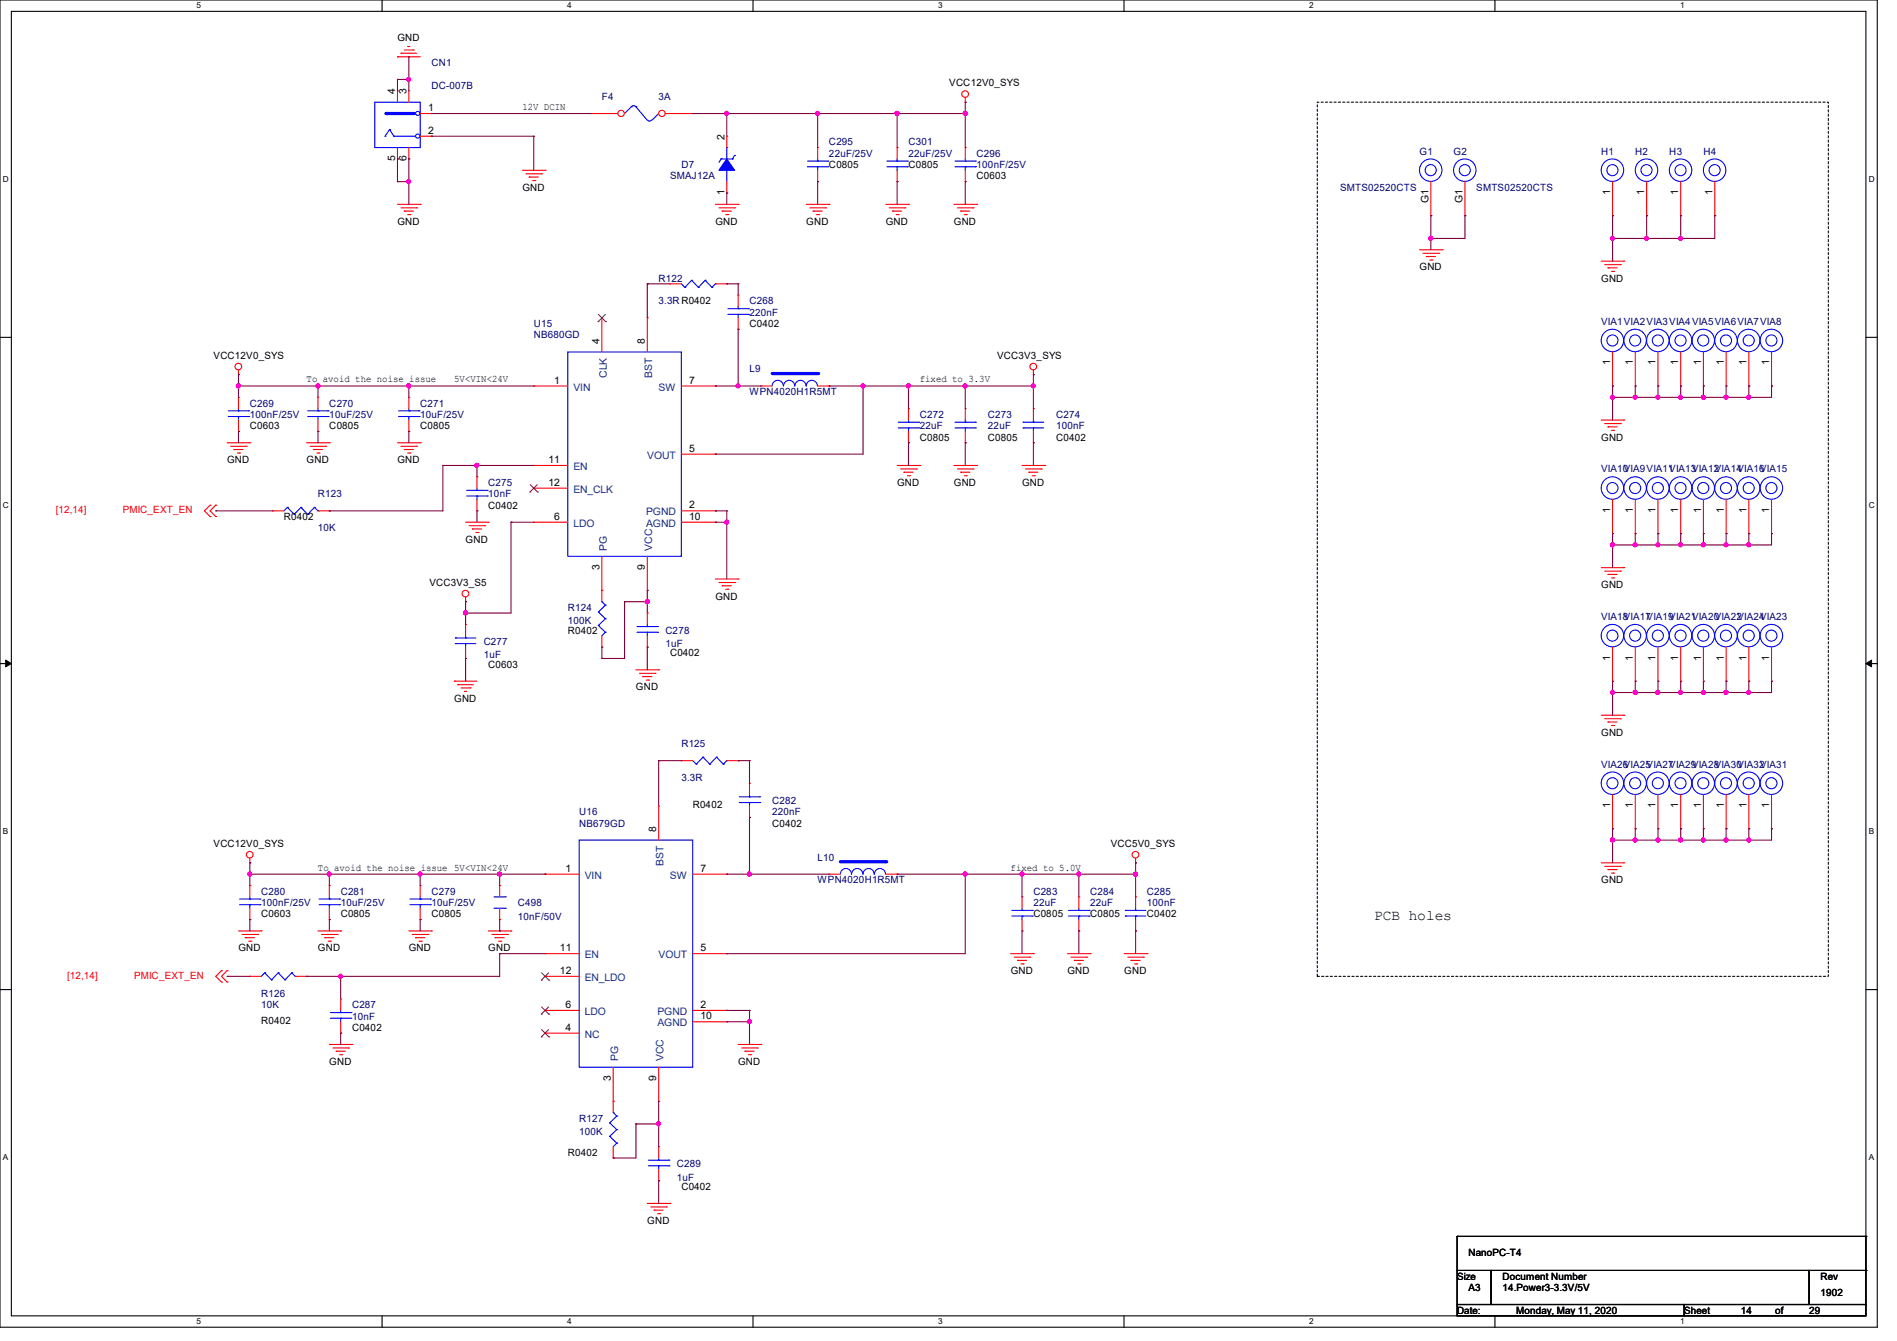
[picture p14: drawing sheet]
<svg xmlns="http://www.w3.org/2000/svg" width="297mm" height="210mm" viewBox="0 0 297 210" stroke-linecap="round" stroke-linejoin="round" font-family="sans-serif">
<defs><g id="words">
<text font-size="2.3" x="215.1" y="144.1">PCB holes</text>
<g font-size="1.6">
<text x="62.2" y="6.4">GND</text>
<text x="61.9" y="14.8" transform="rotate(-90 61.9 14.8)">4</text>
<text x="63.6" y="14.8" transform="rotate(-90 63.6 14.8)">3</text>
<text x="67" y="17.4">1</text>
<text x="81.8" y="17.2">12V DCIN</text>
<text x="148.6" y="13.5">VCC12V0_SYS</text>
<text x="67" y="21">2</text>
<text x="113.4" y="21.9" transform="rotate(-90 113.4 21.9)">2</text>
<text x="61.9" y="25.2" transform="rotate(-90 61.9 25.2)">5</text>
<text x="63.6" y="25.2" transform="rotate(-90 63.6 25.2)">6</text>
<text x="81.8" y="29.9">GND</text>
<text x="129.8" y="26.3">C0805</text>
<text x="142.2" y="26.3">C0805</text>
<text x="152.9" y="28.1">C0603</text>
<text x="62.2" y="35.2">GND</text>
<text x="112" y="35.2">GND</text>
<text x="113.4" y="30.6" transform="rotate(-90 113.4 30.6)">1</text>
<text x="126.2" y="35.2">GND</text>
<text x="138.7" y="35.2">GND</text>
<text x="149.4" y="35.2">GND</text>
<text x="223.7" y="31.8" transform="rotate(-90 223.7 31.8)">G1</text>
<text x="229" y="31.8" transform="rotate(-90 229 31.8)">G1</text>
<text x="252.1" y="30.6" transform="rotate(-90 252.1 30.6)">1</text>
<text x="257.4" y="30.6" transform="rotate(-90 257.4 30.6)">1</text>
<text x="262.8" y="30.6" transform="rotate(-90 262.8 30.6)">1</text>
<text x="268.1" y="30.6" transform="rotate(-90 268.1 30.6)">1</text>
<text x="222.2" y="42.3">GND</text>
<text x="250.7" y="44.1">GND</text>
<text x="93.9" y="53.9" transform="rotate(-90 93.9 53.9)">4</text>
<text x="101" y="53.9" transform="rotate(-90 101 53.9)">8</text>
<text x="117.3" y="51.2">C0402</text>
<text x="33.4" y="56.2">VCC12V0_SYS</text>
<text x="48" y="59.9">To avoid the noise issue</text>
<text x="71.1" y="59.9">5V&lt;VIN&lt;24V</text>
<text x="144" y="59.9">fixed to 3.3V</text>
<text x="156.1" y="56.2">VCC3V3_SYS</text>
<text x="252.1" y="57.2" transform="rotate(-90 252.1 57.2)">1</text>
<text x="255.7" y="57.2" transform="rotate(-90 255.7 57.2)">1</text>
<text x="259.2" y="57.2" transform="rotate(-90 259.2 57.2)">1</text>
<text x="262.8" y="57.2" transform="rotate(-90 262.8 57.2)">1</text>
<text x="266.3" y="57.2" transform="rotate(-90 266.3 57.2)">1</text>
<text x="269.9" y="57.2" transform="rotate(-90 269.9 57.2)">1</text>
<text x="273.4" y="57.2" transform="rotate(-90 273.4 57.2)">1</text>
<text x="277" y="57.2" transform="rotate(-90 277 57.2)">1</text>
<text x="86.8" y="60.1">1</text>
<text x="107.9" y="60.1">7</text>
<text x="39.1" y="67.2">C0603</text>
<text x="51.6" y="67.2">C0805</text>
<text x="65.8" y="67.2">C0805</text>
<text x="107.9" y="70.7">5</text>
<text x="144" y="69">C0805</text>
<text x="154.7" y="69">C0805</text>
<text x="165.4" y="69">C0402</text>
<text x="250.7" y="69">GND</text>
<text x="35.6" y="72.6">GND</text>
<text x="48" y="72.6">GND</text>
<text x="62.2" y="72.6">GND</text>
<text x="85.9" y="72.5">11</text>
<text x="85.9" y="76.1">12</text>
<text x="140.5" y="76.1">GND</text>
<text x="149.4" y="76.1">GND</text>
<text x="160" y="76.1">GND</text>
<text x="44.4" y="81.4">R0402</text>
<text x="76.5" y="79.7">C0402</text>
<text x="86.8" y="81.4">6</text>
<text x="107.9" y="81.4">10</text>
<text x="107.9" y="79.6">2</text>
<text x="252.1" y="80.3" transform="rotate(-90 252.1 80.3)">1</text>
<text x="255.7" y="80.3" transform="rotate(-90 255.7 80.3)">1</text>
<text x="259.2" y="80.3" transform="rotate(-90 259.2 80.3)">1</text>
<text x="262.8" y="80.3" transform="rotate(-90 262.8 80.3)">1</text>
<text x="266.3" y="80.3" transform="rotate(-90 266.3 80.3)">1</text>
<text x="269.9" y="80.3" transform="rotate(-90 269.9 80.3)">1</text>
<text x="273.4" y="80.3" transform="rotate(-90 273.4 80.3)">1</text>
<text x="277" y="80.3" transform="rotate(-90 277 80.3)">1</text>
<text x="72.9" y="85">GND</text>
<text x="93.9" y="89.2" transform="rotate(-90 93.9 89.2)">3</text>
<text x="101" y="89.2" transform="rotate(-90 101 89.2)">9</text>
<text x="67.2" y="91.8">VCC3V3_S5</text>
<text x="112" y="93.9">GND</text>
<text x="250.7" y="92.1">GND</text>
<text x="88.9" y="99.2">R0402</text>
<text x="76.5" y="104.6">C0603</text>
<text x="104.9" y="102.8">C0402</text>
<text x="252.1" y="103.5" transform="rotate(-90 252.1 103.5)">1</text>
<text x="255.7" y="103.5" transform="rotate(-90 255.7 103.5)">1</text>
<text x="259.2" y="103.5" transform="rotate(-90 259.2 103.5)">1</text>
<text x="262.8" y="103.5" transform="rotate(-90 262.8 103.5)">1</text>
<text x="266.3" y="103.5" transform="rotate(-90 266.3 103.5)">1</text>
<text x="269.9" y="103.5" transform="rotate(-90 269.9 103.5)">1</text>
<text x="273.4" y="103.5" transform="rotate(-90 273.4 103.5)">1</text>
<text x="277" y="103.5" transform="rotate(-90 277 103.5)">1</text>
<text x="71.1" y="109.9">GND</text>
<text x="99.6" y="108.1">GND</text>
<text x="250.7" y="115.2">GND</text>
<text x="102.7" y="130.3" transform="rotate(-90 102.7 130.3)">8</text>
<text x="108.5" y="126.6">R0402</text>
<text x="120.9" y="129.5">C0402</text>
<text x="252.1" y="126.6" transform="rotate(-90 252.1 126.6)">1</text>
<text x="255.7" y="126.6" transform="rotate(-90 255.7 126.6)">1</text>
<text x="259.2" y="126.6" transform="rotate(-90 259.2 126.6)">1</text>
<text x="262.8" y="126.6" transform="rotate(-90 262.8 126.6)">1</text>
<text x="266.3" y="126.6" transform="rotate(-90 266.3 126.6)">1</text>
<text x="269.9" y="126.6" transform="rotate(-90 269.9 126.6)">1</text>
<text x="273.4" y="126.6" transform="rotate(-90 273.4 126.6)">1</text>
<text x="277" y="126.6" transform="rotate(-90 277 126.6)">1</text>
<text x="33.4" y="132.7">VCC12V0_SYS</text>
<text x="49.8" y="136.4">To avoid the noise issue 5V&lt;VIN&lt;24V</text>
<text x="88.6" y="136.5">1</text>
<text x="109.7" y="136.5">7</text>
<text x="158.2" y="136.4">fixed to 5.0V</text>
<text x="173.9" y="132.7">VCC5V0_SYS</text>
<text x="40.9" y="143.7">C0603</text>
<text x="53.3" y="143.7">C0805</text>
<text x="67.6" y="143.7">C0805</text>
<text x="161.8" y="143.7">C0805</text>
<text x="170.7" y="143.7">C0805</text>
<text x="179.6" y="143.7">C0402</text>
<text x="250.7" y="138.3">GND</text>
<text x="37.3" y="149">GND</text>
<text x="49.8" y="149">GND</text>
<text x="64" y="149">GND</text>
<text x="76.5" y="149">GND</text>
<text x="87.7" y="149">11</text>
<text x="109.7" y="149">5</text>
<text x="87.7" y="152.5">12</text>
<text x="158.2" y="152.6">GND</text>
<text x="167.1" y="152.6">GND</text>
<text x="176" y="152.6">GND</text>
<text x="40.9" y="160.4">R0402</text>
<text x="55.1" y="161.5">C0402</text>
<text x="88.6" y="157.9">6</text>
<text x="88.6" y="161.4">4</text>
<text x="109.7" y="159.6">10</text>
<text x="109.7" y="157.9">2</text>
<text x="51.6" y="166.8">GND</text>
<text x="115.6" y="166.8">GND</text>
<text x="95.6" y="169.2" transform="rotate(-90 95.6 169.2)">3</text>
<text x="102.7" y="169.2" transform="rotate(-90 102.7 169.2)">9</text>
<text x="88.9" y="181">R0402</text>
<text x="101.3" y="191.7">GND</text>
<text x="106.7" y="186.3">C0402</text>
<text x="229.9" y="196.7">NanoPC-T4</text>
<text x="228.1" y="200.4">Size</text>
<text x="229.9" y="202.2">A3</text>
<text x="235.2" y="200.4">Document Number</text>
<text x="235.2" y="202.2">14.Power3-3.3V/5V</text>
<text x="285" y="202.9">1902</text>
<text x="285" y="200.4">Rev</text>
<text x="228.1" y="205.7">Date:</text>
<text x="237.4" y="205.7">Monday, May 11, 2020</text>
<text x="263.7" y="205.7">Sheet</text>
<text x="272.6" y="205.7">14</text>
<text x="277.9" y="205.7">of</text>
<text x="283.2" y="205.7">29</text>
</g>
<g font-size="1.6" fill="#00007f">
<text x="67.6" y="10.3">CN1</text>
<text x="67.6" y="13.9">DC-007B</text>
<text x="94.2" y="15.7">F4</text>
<text x="103.1" y="15.7">3A</text>
<text x="129.8" y="22.8">C295</text>
<text x="142.2" y="22.8">C301</text>
<text x="104.9" y="28.1">SMAJ12A</text>
<text x="106.7" y="26.3">D7</text>
<text x="129.8" y="24.6">22uF/25V</text>
<text x="142.2" y="24.6">22uF/25V</text>
<text x="152.9" y="24.6">C296</text>
<text x="152.9" y="26.3">100nF/25V</text>
<text x="209.8" y="29.9">SMTS02520CTS</text>
<text x="222.2" y="24.2">G1</text>
<text x="227.6" y="24.2">G2</text>
<text x="231.1" y="29.9">SMTS02520CTS</text>
<text x="250.7" y="24.2">H1</text>
<text x="256" y="24.2">H2</text>
<text x="261.4" y="24.2">H3</text>
<text x="266.7" y="24.2">H4</text>
<text x="103.1" y="44.1">R122</text>
<text x="103.1" y="47.7">3.3RR0402</text>
<text x="117.3" y="47.7">C268</text>
<text x="83.6" y="51.2">U15</text>
<text x="83.6" y="53">NB680GD</text>
<text x="117.3" y="49.4">220nF</text>
<text x="250.7" y="50.9">VIA1VIA2VIA3VIA4VIA5VIA6VIA7VIA8</text>
<text x="117.3" y="58.3">L9</text>
<text x="39.1" y="63.7">C269</text>
<text x="39.1" y="65.4">100nF/25V</text>
<text x="51.6" y="63.7">C270</text>
<text x="51.6" y="65.4">10uF/25V</text>
<text x="65.8" y="63.7">C271</text>
<text x="65.8" y="65.4">10uF/25V</text>
<text x="117.3" y="61.9">WPN4020H1R5MT</text>
<text x="144" y="65.4">C272</text>
<text x="154.7" y="65.4">C273</text>
<text x="165.4" y="65.4">C274</text>
<text x="144" y="67.2">22uF</text>
<text x="154.7" y="67.2">22uF</text>
<text x="165.4" y="67.2">100nF</text>
<text x="49.8" y="77.9">R123</text>
<text x="76.5" y="76.1">C275</text>
<text x="76.5" y="77.9">10nF</text>
<text x="250.7" y="74">VIA10VIA9VIA11VIA13VIA12VIA14VIA16VIA15</text>
<text x="49.8" y="83.2">10K</text>
<text x="88.9" y="95.7">R124</text>
<text x="75.7" y="101">C277</text>
<text x="88.9" y="97.8">100K</text>
<text x="104.2" y="99.2">C278</text>
<text x="104.2" y="101.3">1uF</text>
<text x="250.7" y="97.1">VIA18VIA17VIA19VIA21VIA20VIA22VIA24VIA23</text>
<text x="75.7" y="103.1">1uF</text>
<text x="106.7" y="117">R125</text>
<text x="106.7" y="122.3">3.3R</text>
<text x="120.9" y="125.9">C282</text>
<text x="250.7" y="120.2">VIA26VIA25VIA27VIA29VIA28VIA30VIA32VIA31</text>
<text x="90.7" y="127.7">U16</text>
<text x="90.7" y="129.5">NB679GD</text>
<text x="120.9" y="127.7">220nF</text>
<text x="128" y="134.8">L10</text>
<text x="40.9" y="140.1">C280</text>
<text x="40.9" y="141.9">100nF/25V</text>
<text x="53.3" y="140.1">C281</text>
<text x="53.3" y="141.9">10uF/25V</text>
<text x="67.6" y="140.1">C279</text>
<text x="67.6" y="141.9">10uF/25V</text>
<text x="81.1" y="141.9">C498</text>
<text x="128" y="138.3">WPN4020H1R5MT</text>
<text x="161.8" y="140.1">C283</text>
<text x="161.8" y="141.9">22uF</text>
<text x="170.7" y="140.1">C284</text>
<text x="170.7" y="141.9">22uF</text>
<text x="179.6" y="140.1">C285</text>
<text x="179.6" y="141.9">100nF</text>
<text x="81.1" y="144">10nF/50V</text>
<text x="40.9" y="156.1">R126</text>
<text x="40.9" y="157.9">10K</text>
<text x="55.1" y="157.9">C287</text>
<text x="55.1" y="159.7">10nF</text>
<text x="90.7" y="175.7">R127</text>
<text x="90.7" y="177.8">100K</text>
<text x="106" y="182.8">C289</text>
<text x="106" y="184.9">1uF</text>
</g>
<g font-size="1.6" fill="#003f7f">
<text x="95" y="59.2" transform="rotate(-90 95 59.2)">CLK</text>
<text x="102.1" y="59.2" transform="rotate(-90 102.1 59.2)">BST</text>
<text x="89.8" y="61.2">VIN</text>
<text x="103.1" y="61.2">SW</text>
<text x="101.3" y="71.8">VOUT</text>
<text x="89.8" y="73.6">EN</text>
<text x="89.8" y="77.2">EN_CLK</text>
<text x="89.8" y="82.5">LDO</text>
<text x="101.2" y="82.5">AGND</text>
<text x="101.2" y="80.7">PGND</text>
<text x="95" y="86.2" transform="rotate(-90 95 86.2)">PG</text>
<text x="102.1" y="86.2" transform="rotate(-90 102.1 86.2)">VCC</text>
<text x="91.6" y="137.6">VIN</text>
<text x="103.9" y="135.7" transform="rotate(-90 103.9 135.7)">BST</text>
<text x="104.9" y="137.6">SW</text>
<text x="91.6" y="150.1">EN</text>
<text x="91.6" y="153.6">EN_LDO</text>
<text x="103.1" y="150.1">VOUT</text>
<text x="91.6" y="159">LDO</text>
<text x="103" y="160.7">AGND</text>
<text x="103" y="159">PGND</text>
<text x="91.6" y="162.5">NC</text>
<text x="96.8" y="166.2" transform="rotate(-90 96.8 166.2)">PG</text>
<text x="103.9" y="166.2" transform="rotate(-90 103.9 166.2)">VCC</text>
</g>
<g font-size="1.6" fill="#f00">
<text x="8.7" y="80.4">[12,14]</text>
<text x="19.2" y="80.4">PMIC_EXT_EN</text>
<text x="10.5" y="153.3">[12,14]</text>
<text x="21" y="153.3">PMIC_EXT_EN</text>
</g>
<g font-size="1.3">
<text x="30.8" y="1.3">5</text>
<text x="88.8" y="1.3">4</text>
<text x="146.9" y="1.3">3</text>
<text x="205" y="1.3">2</text>
<text x="263.1" y="1.3">1</text>
<text x=".5" y="28.4">D</text>
<text x="292.6" y="28.4">D</text>
<text x=".5" y="79.5">C</text>
<text x="292.6" y="79.5">C</text>
<text x=".5" y="130.6">B</text>
<text x="292.6" y="130.6">B</text>
<text x=".5" y="181.7">A</text>
<text x="292.6" y="181.7">A</text>
<text x="30.8" y="207.4">5</text>
<text x="88.8" y="207.4">4</text>
<text x="146.9" y="207.4">3</text>
<text x="205" y="207.4">2</text>
<text x="263.1" y="207.4">1</text>
</g>
</g></defs>
<path d="M0 0h293.9v207.9h-293.9zM1.8 1.8h290.3v204.3h-290.3z" fill="none" stroke="#000" stroke-width=".17"/>
<g fill="#fff">
<path d="M30.8 .2h.7v1.4h-.7z"/>
<path d="M30.8 206.2h.7v1.4h-.7z"/>
</g>
<path d="M59.8 0v1.8M59.8 206.1v1.8" fill="none" stroke="#000" stroke-width=".17"/>
<g fill="#fff">
<path d="M88.8 .2h.7v1.4h-.7z"/>
<path d="M88.8 206.2h.7v1.4h-.7z"/>
</g>
<path d="M117.9 0v1.8M117.9 206.1v1.8" fill="none" stroke="#000" stroke-width=".17"/>
<g fill="#fff">
<path d="M146.9 .2h.7v1.4h-.7z"/>
<path d="M146.9 206.2h.7v1.4h-.7z"/>
</g>
<path d="M176 0v1.8M176 206.1v1.8" fill="none" stroke="#000" stroke-width=".17"/>
<g fill="#fff">
<path d="M205 .2h.7v1.4h-.7z"/>
<path d="M205 206.2h.7v1.4h-.7z"/>
</g>
<path d="M234.1 0v1.8M234.1 206.1v1.8" fill="none" stroke="#000" stroke-width=".17"/>
<g fill="#fff">
<path d="M263.1 .2h.6v1.4h-.6z"/>
<path d="M263.1 206.2h.6v1.4h-.6z"/>
<path d="M.5 27.3h.9v1.4h-.9z"/>
<path d="M292.6 27.3h.9v1.4h-.9z"/>
<path d="M.5 78.4h.9v1.4h-.9z"/>
<path d="M292.6 78.4h.9v1.4h-.9z"/>
</g>
<path d="M0 52.8h1.8M292.1 52.8h1.8" fill="none" stroke="#000" stroke-width=".17"/>
<g fill="#fff">
<path d="M.5 129.5h.8v1.4h-.8z"/>
<path d="M292.6 129.5h.8v1.4h-.8z"/>
</g>
<path d="M0 103.9h1.8M292.1 103.9h1.8" fill="none" stroke="#000" stroke-width=".17"/>
<path d="M.9 103.4l.9 .5-.9 .5zM292.1 103.9l.9-.5v1z" fill="#000" stroke="#000" stroke-width=".16"/>
<g fill="#fff">
<path d="M.5 180.5h.8v1.4h-.8z"/>
<path d="M292.6 180.5h.8v1.4h-.8z"/>
</g>
<g fill="none" stroke="#000" stroke-width=".17">
<path d="M0 155h1.8M292.1 155h1.8M228.1 199h5.4v5.3h-5.4zM228.1 193.6h.1M228.1 193.6v5.4M228.1 193.6h64M233.5 199h49.8v5.3h-49.8zM283.3 199h8.8v5.3h-8.8zM292.1 193.6h.1M292.1 199h.1M292.1 193.6v5.4M228.1 204.3h35.6v1.8h-35.6z"/>
<path d="M263.7 204.3h28.4v1.8h-28.4z"/>
</g>
<path d="M206.2 16h80.1v136.9h-80.1z" fill="none" stroke="#000" stroke-width=".17" stroke-dasharray=".3 .3"/>
<g fill="none" stroke="#f00" stroke-width=".17">
<path d="M62.2 8.9h.1M62.2 8.9h3.6M62.8 8.3h.1M62.8 8.3h2.4M63.3 7.8h1.4M63.8 7.3h.1M63.8 7.3h.4M64.7 7.8h.1M151.1 16h.1M151.1 15.3v.7M62.2 32h3.6M62.8 32.6h2.4"/>
<path d="M63.3 33.1h.1M63.3 33.1h1.4M63.8 33.6h.4M64.2 33.6h.1M65.2 32.6h.1M65.8 32h.1M81.8 26.7h3.5M82.3 27.2h2.5M82.8 27.7h.1M82.8 27.7h1.5M83.4 28.3h.3M83.7 28.3h.1"/>
<path d="M84.8 27.2h.1M85.3 26.7h.1M112 32h3.6M112.6 32.6h2.4M113.1 33.1h.1M113.1 33.1h1.4M113.6 33.6h.4M114 33.6h.1M115 32.6h.1M115.6 32h.1M126.2 32h3.6M126.8 32.6h2.4"/>
<path d="M127.3 33.1h.1M127.3 33.1h1.4M127.8 33.6h.4M128.2 33.6h.1M129.2 32.6h.1M129.8 32h.1M138.7 32h3.5M139.2 32.6h2.5M139.7 33.1h.1M139.7 33.1h1.5M140.3 33.6h.3M140.6 33.6h.1"/>
<path d="M141.7 32.6h.1M142.2 32h.1M149.4 32h3.5M149.9 32.6h2.5M150.4 33.1h.1M150.4 33.1h1.4M151 33.6h.3M151.3 33.6h.1M152.4 32.6h.1M152.9 32h.1M222.3 39.1h3.5M222.8 39.7h2.5"/>
<path d="M225.3 39.7h.1M225.8 39.1h.1M37.3 58.7h.1M37.3 58v.7M161.8 58.7h.1M161.8 58v.7M223.3 40.2h.1M223.3 40.2h1.4M223.9 40.7h.3M224.2 40.7h.1M250.7 40.9h3.6M251.2 41.4h2.5"/>
<path d="M251.8 42h.1M251.8 42h1.4M252.3 42.5h.3M252.6 42.5h.1M253.7 41.4h.1M254.3 40.9h.1M256 55.1v5.4M32.9 79.1h.1M32.9 79.1l-.9 .9 .9 .9M33.8 79.1h.1M33.8 79.1l-.9 .9 .9 .9M35.6 69.3h3.5"/>
<path d="M36.1 69.9h2.5M36.6 70.4h.1M36.6 70.4h1.5M37.2 71h.3M37.5 71h.1M38.6 69.9h.1M39.1 69.3h.1M48 69.3h3.6M48.6 69.9h2.4M49.1 70.4h.1M49.1 70.4h1.4M49.6 71h.4"/>
<path d="M50 71h.1M51 69.9h.1M51.6 69.3h.1M62.2 69.3h3.6M62.8 69.9h2.4M63.3 70.4h.1M63.3 70.4h1.4M63.8 71h.4M64.2 71h.1M65.2 69.9h.1M65.8 69.3h.1M140.5 72.9h3.5"/>
<path d="M141 73.4h2.5M141.5 74h.1M141.5 74h1.5M142.1 74.5h.3M142.4 74.5h.1M143.5 73.4h.1M144 72.9h.1M149.4 72.9h3.5M149.9 73.4h2.5M150.4 74h.1M150.4 74h1.4M151 74.5h.3"/>
<path d="M151.3 74.5h.1M152.4 73.4h.1M152.9 72.9h.1M160 72.9h3.6M160.6 73.4h2.4M161.1 74h.1M161.1 74h1.4M161.6 74.5h.4M162 74.5h.1M163 73.4h.1M163.6 72.9h.1M250.7 65.8h3.6"/>
<path d="M251.2 66.3h2.5M251.8 66.8h.1M251.8 66.8h1.4M252.3 67.4h.3M252.6 67.4h.1M253.7 66.3h.1M254.3 65.8h.1M256 60.5h.1M32.9 80.9h.1M33.8 80.9h.1M72.9 94.2h.1M72.9 93.5v.7"/>
<path d="M72.9 81.8h3.6M73.4 82.3h2.5M74 82.8h.1M74 82.8h1.4M74.5 83.4h.3M74.8 83.4h.1M75.9 82.3h.1M76.5 81.8h.1M112 90.7h3.6M112.6 91.2h2.4M113.1 91.7h.1M113.1 91.7h1.4"/>
<path d="M113.6 92.3h.4M114 92.3h.1M115 91.2h.1M115.6 90.7h.1M250.7 88.9h3.6M251.2 89.5h2.5M251.8 90h.1M251.8 90h1.4M252.3 90.5h.3M252.6 90.5h.1M253.7 89.5h.1M254.3 88.9h.1"/>
<path d="M71.1 106.7h.1M71.1 106.7h3.6M71.7 107.2h.1M71.7 107.2h2.4M72.2 107.7h1.4M72.7 108.3h.1M72.7 108.3h.4M73.6 107.7h.1M99.6 104.9h3.5M100.1 105.5h2.5M100.6 106h.1M100.6 106h1.5"/>
<path d="M101.2 106.5h.3M101.5 106.5h.1M102.6 105.5h.1M103.1 104.9h.1M250.7 112h3.6M251.2 112.6h2.5M251.8 113.1h.1M251.8 113.1h1.4M252.3 113.6h.3M252.6 113.6h.1M253.7 112.6h.1M254.3 112h.1"/>
<path d="M39.1 135.1h.1M39.1 134.4v.7M177.8 135.1h.1M177.8 134.4v.7M250.7 135.1h3.6M251.2 135.7h2.5M251.8 136.2h.1M251.8 136.2h1.4M252.3 136.7h.3M252.6 136.7h.1M253.7 135.7h.1M254.3 135.1h.1"/>
<path d="M34.7 153.8h.1M34.7 152h.1M34.7 152l-.9 .9 .9 .9M35.6 153.8h.1M35.6 152h.1M35.6 152l-.9 .9 .9 .9M37.3 145.8h3.6M37.9 146.3h2.4M38.4 146.9h.1M38.4 146.9h1.4M38.9 147.4h.4M39.3 147.4h.1"/>
<path d="M40.3 146.3h.1M40.9 145.8h.1M49.8 145.8h3.5M50.3 146.3h2.5M50.8 146.9h.1M50.8 146.9h1.5M51.4 147.4h.3M51.7 147.4h.1M52.8 146.3h.1M53.3 145.8h.1M64 145.8h3.6M64.6 146.3h2.4"/>
<path d="M65.1 146.9h.1M65.1 146.9h1.4M65.6 147.4h.4M66 147.4h.1M67 146.3h.1M67.6 145.8h.1M76.5 145.8h3.5M77 146.3h2.5M77.5 146.9h.1M77.5 146.9h1.5M78.1 147.4h.3M78.4 147.4h.1"/>
<path d="M79.5 146.3h.1M80 145.8h.1M158.2 149.4h3.6M158.8 149.9h2.4M159.3 150.4h.1M159.3 150.4h1.4M159.9 151h.3M160 140.5h.1M160 145.8h.1M160 140.5v1.7M160 144v1.8M160.2 151h.1"/>
<path d="M161.2 149.9h.1M161.8 149.4h.1M167.1 149.4h3.6M167.7 149.9h2.4M168.2 150.4h.1M168.2 150.4h1.4M168.7 151h.4M169.1 151h.1M170.1 149.9h.1M170.7 149.4h.1M176 149.4h3.6M176.6 149.9h2.4"/>
<path d="M177.1 150.4h.1M177.1 150.4h1.4M177.6 151h.4M178 151h.1M179 149.9h.1M179.6 149.4h.1M51.6 163.6h3.5M52.1 164.1h2.5M52.6 164.6h.1M52.6 164.6h1.5M53.2 165.2h.3M53.5 165.2h.1"/>
<path d="M54.6 164.1h.1M55.1 163.6h.1M115.6 163.6h3.5M116.1 164.1h2.5M116.6 164.6h.1M116.6 164.6h1.5M117.2 165.2h.3M117.5 165.2h.1M118.6 164.1h.1M119.1 163.6h.1M101.3 188.5h3.6M101.9 189h2.5"/>
<path d="M102.4 189.5h.1M102.4 189.5h1.4M103 190.1h.3M103.3 190.1h.1M104.4 189h.1M104.9 188.5h.1"/>
<circle cx="151.1" cy="14.7" r=".52"/>
<circle cx="37.3" cy="57.4" r=".52"/>
<circle cx="161.8" cy="57.4" r=".52"/>
<circle cx="72.9" cy="93" r=".52"/>
<circle cx="39.1" cy="133.9" r=".52"/>
<circle cx="177.8" cy="133.9" r=".52"/>
</g>
<g fill="none" stroke="#00f" stroke-width=".17">
<path d="M98.8 16.7l.4-.1 .4 .1M98.8 16.7h.1M98.8 16.7l-1 1.1M99.6 16.7h.1M99.6 16.7l1.7 2.1M102 18.8a.35 .35 0 0 1-.6 0M103.1 17.8h.1M103.1 17.8l-1 1M158.4 143.5h3.2M158.4 142.6h3.2M160 142.6h.1M160 143.5h.1"/>
<path d="M160 142.2v.4M160 143.5v.5M161.6 143.5h.1M161.6 142.6h.1"/>
<circle cx="256" cy="53.3" r=".87"/>
<circle cx="256" cy="53.3" r="1.76"/>
</g>
<circle cx="97.2" cy="17.8" r=".5" fill="#fff" stroke="#f00" stroke-width=".17"/>
<path d="M92.5 17.8h.1M92.5 17.8h4.2" fill="none" stroke="#f00" stroke-width=".17"/>
<circle cx="103.6" cy="17.8" r=".5" fill="#fff" stroke="#f00" stroke-width=".17"/>
<g fill="none" stroke="#f00" stroke-width=".17">
<path d="M104.2 17.8h4.3M108.5 17.8h.1M252.5 33.8h.1M252.5 28.4v5.4M257.8 33.8h.1M257.8 28.4v5.4M115.6 46.2h.1M115.6 51.6h.1M115.6 46.2v1.8M115.6 49.8v1.8M259.6 55.1v5.4M49.8 62.2h.1"/>
<path d="M49.8 67.6h.1M49.8 62.2v1.8M49.8 65.8v1.8M259.6 60.5h.1M106.7 119.1h.1M106.7 119.1h1.8M113.8 119.1h1.8M115.6 119.1h.1M263.1 106.7h.1M263.1 101.3v5.4M266.7 106.7h.1M266.7 101.3v5.4"/>
<path d="M270.3 106.7h.1M270.3 101.3v5.4M53.3 156.5h.1M53.3 156.5v1.7M53.3 161.8h.1M53.3 160v1.8"/>
</g>
<g fill="none" stroke="#00f" stroke-width=".17">
<path d="M114 49.2h3.2M114 48.3h3.2M115.6 48.3h.1M115.6 49.2h.1M115.6 48v.3M115.6 49.2v.6M117.2 49.2h.1M117.2 48.3h.1M48.2 65.2h3.2M48.2 64.3h3.2M49.8 64.3h.1M49.8 65.2h.1"/>
<path d="M49.8 64v.3M49.8 65.2v.6M51.4 65.2h.1M51.4 64.3h.1M108.5 119.1l.5 .6M109 119.7h.1M110.1 118.6h.1M110.1 118.6l-1.1 1.1M110.1 118.6l1 1.1M111.1 119.7h.1M112.2 118.6h.1M112.2 118.6l-1.1 1.1"/>
<path d="M112.2 118.6l1 1.1M113.2 119.7h.1M113.8 119.1h.1M113.8 119.1l-.6 .6M51.7 159.5h3.2M51.7 158.6h3.2M53.3 158.6h.1M53.3 159.5h.1M53.3 158.2v.4M53.3 159.5v.5M54.9 159.5h.1M54.9 158.6h.1"/>
<circle cx="252.5" cy="26.6" r=".87"/>
<circle cx="252.5" cy="26.6" r="1.76"/>
<circle cx="257.8" cy="26.6" r=".87"/>
<circle cx="257.8" cy="26.6" r="1.76"/>
<circle cx="259.6" cy="53.3" r=".87"/>
<circle cx="259.6" cy="53.3" r="1.76"/>
<circle cx="263.1" cy="99.5" r=".87"/>
<circle cx="263.1" cy="99.5" r="1.76"/>
<circle cx="266.7" cy="99.5" r=".87"/>
<circle cx="266.7" cy="99.5" r="1.76"/>
<circle cx="270.2" cy="99.5" r=".87"/>
<circle cx="270.2" cy="99.5" r="1.76"/>
</g>
<path d="M60.5 17.8h4.4" fill="none" stroke="#00f" stroke-width=".51"/>
<circle cx="60.5" cy="17.8" r=".25" fill="#00f"/>
<g fill="none" stroke="#00f" stroke-width=".17">
<path d="M58.7 16h7.1v7.1h-7.1zM60.3 21.3h.1M61 20.3h.1M61 20.3l.7 1M61 20.3l-.7 1M61.7 21.3h.1M61.7 21.3h3.4M73.1 77.7h3.2M73.1 76.8h3.2M74.7 76.8h.1M74.7 77.7h.1M74.7 76.5v.3"/>
<path d="M74.7 77.7v.5M76.3 77.7h.1M76.3 76.8h.1M140.6 67h3.2M140.6 66.1h3.2M142.2 66.1h.1M142.2 67h.1M142.2 65.8v.3M142.2 67v.6M143.8 67h.1M143.8 66.1h.1M160.2 67h.1"/>
<path d="M160.2 66.1h.1M160.2 67h3.2M160.2 66.1h3.2M161.8 66.1h.1M161.8 67h.1M161.8 65.8v.3M161.8 67v.6M71.3 99.9h.1M71.3 99.9h3.2M72.9 99.9h.1M72.9 99.6v.3M71.3 100.8h.1"/>
<path d="M71.3 100.8h3.2M72.9 100.8h.1M72.9 100.8v.5M90.7 131.6h17.8v35.5h-17.8zM115.7 125.7h3.3M115.7 124.8h3.3M117.3 124.8h.1M117.3 125.7h.1M117.3 124.5v.3M117.3 125.7v.5M119 125.7h.1M119 124.8h.1"/>
<path d="M131.6 136.9a.87 .87 0 0 1 .8-.9 .87 .87 0 0 1 .9 .9M133.4 136.9a.87 .87 0 0 1 .8-.9 .87 .87 0 0 1 .9 .9M135.1 136.9a.87 .87 0 0 1 .9-.9 .87 .87 0 0 1 .9 .9M136.9 136.9a.87 .87 0 0 1 .9-.9 .87 .87 0 0 1 .8 .9M167.3 143.5h3.2M167.3 142.6h3.2M168.9 142.6h.1M168.9 143.5h.1M168.9 142.2v.4M168.9 143.5v.5M170.5 143.5h.1M170.5 142.6h.1"/>
<path d="M101.5 182.6h3.2M101.5 181.7h3.2M103.1 181.7h.1M103.1 182.6h.1M103.1 181.4v.3M103.1 182.6v.5M104.7 182.6h.1M104.7 181.7h.1"/>
<circle cx="65.4" cy="17.8" r=".33"/>
<circle cx="65.4" cy="21.3" r=".33"/>
<circle cx="263.1" cy="26.6" r=".87"/>
<circle cx="263.1" cy="26.6" r="1.76"/>
<circle cx="268.5" cy="26.6" r=".87"/>
<circle cx="268.5" cy="26.6" r="1.76"/>
<circle cx="263.1" cy="53.3" r=".87"/>
<circle cx="263.1" cy="53.3" r="1.76"/>
<circle cx="266.7" cy="53.3" r=".87"/>
<circle cx="266.7" cy="53.3" r="1.76"/>
<circle cx="273.8" cy="99.5" r=".87"/>
<circle cx="273.8" cy="99.5" r="1.76"/>
<circle cx="277.3" cy="99.5" r=".87"/>
<circle cx="277.3" cy="99.5" r="1.76"/>
</g>
<g fill="none" stroke="#f00" stroke-width=".17">
<path d="M62.2 14.2h.1M62.2 14.2v1.8M64 14.2h.1M64 14.2v1.8M65.8 17.8h1.8M67.6 17.8h.1M62.2 24.9h.1M62.2 23.1v1.8M64 24.9h.1M64 23.1v1.8M65.8 21.3h1.8M67.6 21.3h.1"/>
<path d="M263.1 33.8h.1M263.1 28.4v5.4M268.5 33.8h.1M268.5 28.4v5.4M263.1 55.1v5.4M266.7 55.1v5.4M74.7 74.7h.1M74.7 74.7v1.8M74.7 78.2v1.8M142.2 64h.1M142.2 69.3h.1M142.2 64v1.8"/>
<path d="M142.2 67.6v1.7M161.8 64h.1M161.8 69.3h.1M161.8 64v1.8M161.8 67.6v1.7M263.1 60.5h.1M266.7 60.5h.1M72.9 97.8h.1M72.9 97.8v1.8M74.7 80h.1M72.9 103.1h.1M72.9 101.3v1.8"/>
<path d="M273.8 106.7h.1M273.8 101.3v5.4M277.4 106.7h.1M277.4 101.3v5.4M85.3 136.9h.1M85.3 136.9h5.4M103.1 126.2h.1M103.1 126.2v5.4M108.5 136.9h5.3M113.8 136.9h.1M117.3 122.7h.1M117.3 128h.1"/>
<path d="M117.3 122.7v1.8M117.3 126.2v1.8M85.3 149.4h.1M85.3 152.9h.1M85.3 158.2h.1M85.3 149.4h5.4M85.3 152.9h5.4M85.3 158.2h5.4M108.5 149.4h5.3M108.5 158.2h5.3M113.8 149.4h.1M113.8 158.2h.1"/>
<path d="M168.9 140.5h.1M168.9 145.8h.1M168.9 140.5v1.7M168.9 144v1.8M85.3 161.8h.1M85.3 161.8h5.4M96 172.5h.1M96 167.1v5.4M103.1 172.5h.1M103.1 179.6h.1M103.1 167.1v5.4M103.1 179.6v1.8"/>
<path d="M108.5 160h5.3M113.8 160h.1M103.1 184.9h.1M103.1 183.1v1.8"/>
</g>
<path d="M84.8 153.5h.1M84.8 158.8h.1M84.8 152.4l1.1 1.1M84.8 157.7l1.1 1.1M85.9 152.4l-1.1 1.1M85.9 157.7l-1.1 1.1M85.9 153.5h.1M85.9 158.8h.1M84.8 162.4h.1M84.8 161.2l1.1 1.2M85.9 161.2l-1.1 1.2M85.9 162.4h.1" fill="none" stroke="#7f3f00" stroke-width=".16"/>
<path d="M131.6 135h7.1" fill="none" stroke="#00f" stroke-width=".51"/>
<circle cx="138.7" cy="135" r=".25" fill="#00f"/>
<g fill="none" stroke="#f00" stroke-width=".17">
<path d="M113.8 30.2h.1M113.8 21.3h.1M113.8 21.3v1.8M113.8 28.4v1.8M128 23.1h.1M128 28.4h.1M128 23.1v1.8M128 26.7v1.7M140.5 23.1h.1M140.5 28.4h.1M140.5 23.1v1.8M140.5 26.7v1.7"/>
<path d="M151.1 23.1h.1M151.1 28.4h.1M151.1 23.1v1.8M151.1 26.7v1.7M224 33.8h.1M224 28.4v5.4M229.4 33.8h.1M229.4 28.4v5.4M94.2 49.8h.1M94.2 49.8v5.3M101.3 49.8h.1M101.3 49.8v5.3"/>
<path d="M104.9 44.4h.1M104.9 44.4h1.8M112 44.4h1.8M113.8 44.4h.1M252.5 55.1v5.4M270.3 55.1v5.4M273.8 55.1v5.4M277.4 55.1v5.4M37.3 62.2h.1M37.3 67.6h.1M37.3 62.2v1.8M37.3 65.8v1.8"/>
<path d="M64 62.2h.1M64 67.6h.1M64 62.2v1.8M64 65.8v1.8M83.6 60.5h.1M83.6 72.9h.1M83.6 76.5h.1M83.6 60.5h5.3M83.6 72.9h5.3M83.6 76.5h5.3M106.7 60.5h5.3M106.7 71.1h5.3"/>
<path d="M112 71.1h.1M112 60.5h.1M151.1 64h.1M151.1 69.3h.1M151.1 64v1.8M151.1 67.6v1.7M252.5 60.5h.1M252.5 78.2v5.4M256 78.2v5.4M259.6 78.2v5.4M263.1 78.2v5.4M266.7 78.2v5.4"/>
<path d="M270.3 60.5h.1M270.3 78.2v5.4M273.8 60.5h.1M273.8 78.2v5.4M277.4 60.5h.1M277.4 78.2v5.4M42.7 80h.1M42.7 80h1.8M49.8 80h1.8M51.6 80h.1M83.6 81.8h.1M83.6 81.8h5.3"/>
<path d="M94.2 92.5h.1M94.2 87.1v7.1M94.2 99.6v1.7M101.3 96h.1M101.3 92.5h.1M101.3 87.1v5.4M101.3 96v1.8M101.3 99.6v1.7M106.7 80h5.3M106.7 81.8h5.3M112 81.8h.1M112 80h.1"/>
<path d="M252.5 83.6h.1M256 83.6h.1M259.6 83.6h.1M263.1 83.6h.1M266.7 83.6h.1M270.3 83.6h.1M273.8 83.6h.1M277.4 83.6h.1M94.2 101.3h.1M101.3 101.3h.1M252.5 106.7h.1M252.5 101.3v5.4"/>
<path d="M256 106.7h.1M256 101.3v5.4M39.1 138.7h.1M39.1 138.7v1.8M51.6 138.7h.1M51.6 138.7v1.8M65.8 138.7h.1M65.8 138.7v1.8M78.2 138.7h.1M78.2 138.7v1.8M129.8 136.9h.1M129.8 136.9h1.8"/>
<path d="M138.7 136.9h1.8M140.5 136.9h.1M252.5 129.8h.1M252.5 124.5v5.3M256 129.8h.1M256 124.5v5.3M259.6 129.8h.1M259.6 124.5v5.3M263.1 129.8h.1M263.1 124.5v5.3M266.7 129.8h.1M266.7 124.5v5.3"/>
<path d="M270.3 129.8h.1M270.3 124.5v5.3M273.8 129.8h.1M273.8 124.5v5.3M277.4 129.8h.1M277.4 124.5v5.3M39.1 152.9h.1M39.1 144h.1M39.1 152.9h1.8M39.1 142.2v1.8M46.2 152.9h1.8M48 152.9h.1"/>
<path d="M51.6 144h.1M51.6 142.2v1.8M65.8 144h.1M65.8 142.2v1.8M78.2 144h.1M78.2 142.2v1.8M177.8 140.5h.1M177.8 145.8h.1M177.8 140.5v1.7M177.8 144v1.8"/>
</g>
<g fill="none" stroke="#00f" stroke-width=".17">
<path d="M112.9 24.9h.1M112.9 24.9l-.3 .5M112.9 24.9h1.8M113.8 26.7h.1M113.8 23.1h.1M113.8 23.1v1.8M113.8 26.7v1.7M114.7 24.9h.1M115 24.3h.1M115 24.3l-.3 .6M126.4 26.1h3.2M126.4 25.2h3.2"/>
<path d="M128 25.2h.1M128 26.1h.1M128 24.9v.3M128 26.1v.6M129.6 26.1h.1M129.6 25.2h.1M138.9 26.1h3.2M138.9 25.2h3.2M140.5 25.2h.1M140.5 26.1h.1M140.5 24.9v.3M140.5 26.1v.6"/>
<path d="M142.1 26.1h.1M142.1 25.2h.1M149.5 26.1h3.2M149.5 25.2h3.2M151.1 25.2h.1M151.1 26.1h.1M151.1 24.9v.3M151.1 26.1v.6M152.7 26.1h.1M152.7 25.2h.1M88.9 55.1h17.8v32h-17.8zM106.7 44.4l.5 .6"/>
<path d="M107.2 45h.1M108.3 43.9h.1M108.3 43.9l-1.1 1.1M108.3 43.9l1 1.1M109.3 45h.1M110.4 43.9h.1M110.4 43.9l-1.1 1.1M110.4 43.9l1.1 1.1M111.5 45h.1M112 44.4h.1M112 44.4l-.5 .6M35.7 65.2h3.2"/>
<path d="M35.7 64.3h3.2M37.3 64.3h.1M37.3 65.2h.1M37.3 64v.3M37.3 65.2v.6M38.9 65.2h.1M38.9 64.3h.1M45 79.5h.1M45 79.5l-.5 .5M45 79.5l1.1 1.1M47.1 79.5h.1M47.1 79.5l-1 1.1"/>
<path d="M47.1 79.5l1.1 1.1M49.2 79.5h.1M49.2 79.5l-1 1.1M49.2 79.5l.6 .5M62.4 65.2h3.2M62.4 64.3h3.2M64 64.3h.1M64 65.2h.1M64 64v.3M64 65.2v.6M65.6 65.2h.1M65.6 64.3h.1"/>
<path d="M120.9 60.5a.87 .87 0 0 1 .9-.9 .87 .87 0 0 1 .8 .9M122.7 60.5a.87 .87 0 0 1 .8-.9 .87 .87 0 0 1 .9 .9M124.5 60.5a.87 .87 0 0 1 .8-.9 .87 .87 0 0 1 .9 .9M126.2 60.5a.87 .87 0 0 1 .9-.9 .87 .87 0 0 1 .9 .9M149.5 67h3.2M149.5 66.1h3.2M151.1 66.1h.1M151.1 67h.1M151.1 65.8v.3M151.1 67v.6M152.7 67h.1M152.7 66.1h.1"/>
<path d="M46.1 80.6h.1M48.2 80.6h.1M49.8 80h.1M93.7 98h.1M93.7 95.8h.1M93.7 98l1.1 1M93.7 95.8l1.1 1.1M94.2 94.2h.1M94.2 94.2l.6 .6M94.8 99h.1M94.8 96.9h.1M94.8 94.8h.1"/>
<path d="M94.8 99l-.6 .6M94.8 96.9l-1.1 1.1M94.8 94.8l-1.1 1M99.7 99h3.3M99.7 98.1h3.3M101.3 98.1h.1M101.3 99h.1M101.3 97.8v.3M101.3 99v.6M103 99h.1M103 98.1h.1M37.5 141.7h3.2"/>
<path d="M37.5 140.8h3.2M39.1 140.8h.1M39.1 141.7h.1M39.1 140.5v.3M39.1 141.7v.5M40.7 141.7h.1M40.7 140.8h.1M41.4 152.4h.1M41.4 152.4l-.5 .5M41.4 152.4l1.1 1.1M42.5 153.5h.1M43.6 152.4h.1"/>
<path d="M43.6 152.4l-1.1 1.1M43.6 152.4l1 1.1M44.6 153.5h.1M45.7 152.4h.1M45.7 152.4l-1.1 1.1M45.7 152.4l.5 .5M46.2 152.9h.1M50 141.7h3.2M50 140.8h3.2M51.6 140.8h.1M51.6 141.7h.1M51.6 140.5v.3"/>
<path d="M51.6 141.7v.5M53.2 141.7h.1M53.2 140.8h.1M64.2 141.7h3.2M64.2 140.8h3.2M65.8 140.8h.1M65.8 141.7h.1M65.8 140.5v.3M65.8 141.7v.5M67.4 141.7h.1M67.4 140.8h.1M77.3 142.2h1.8"/>
<path d="M77.3 140.5h1.8M79.1 142.2h.1M79.1 140.5h.1M176.2 143.5h.1M176.2 142.6h.1M176.2 143.5h3.2M176.2 142.6h3.2M177.8 142.6h.1M177.8 143.5h.1M177.8 142.2v.4M177.8 143.5v.5"/>
<circle cx="224" cy="26.6" r=".87"/>
<circle cx="224" cy="26.6" r="1.76"/>
<circle cx="229.3" cy="26.6" r=".87"/>
<circle cx="229.3" cy="26.6" r="1.76"/>
<circle cx="252.5" cy="53.3" r=".87"/>
<circle cx="252.5" cy="53.3" r="1.76"/>
<circle cx="270.2" cy="53.3" r=".87"/>
<circle cx="270.2" cy="53.3" r="1.76"/>
<circle cx="273.8" cy="53.3" r=".87"/>
<circle cx="273.8" cy="53.3" r="1.76"/>
<circle cx="277.3" cy="53.3" r=".87"/>
<circle cx="277.3" cy="53.3" r="1.76"/>
<circle cx="252.5" cy="76.4" r=".87"/>
<circle cx="252.5" cy="76.4" r="1.76"/>
<circle cx="256" cy="76.4" r=".87"/>
<circle cx="256" cy="76.4" r="1.76"/>
<circle cx="259.6" cy="76.4" r=".87"/>
<circle cx="259.6" cy="76.4" r="1.76"/>
<circle cx="263.1" cy="76.4" r=".87"/>
<circle cx="263.1" cy="76.4" r="1.76"/>
<circle cx="266.7" cy="76.4" r=".87"/>
<circle cx="266.7" cy="76.4" r="1.76"/>
<circle cx="270.2" cy="76.4" r=".87"/>
<circle cx="270.2" cy="76.4" r="1.76"/>
<circle cx="273.8" cy="76.4" r=".87"/>
<circle cx="273.8" cy="76.4" r="1.76"/>
<circle cx="277.3" cy="76.4" r=".87"/>
<circle cx="277.3" cy="76.4" r="1.76"/>
<circle cx="252.5" cy="99.5" r=".87"/>
<circle cx="252.5" cy="99.5" r="1.76"/>
<circle cx="256" cy="99.5" r=".87"/>
<circle cx="256" cy="99.5" r="1.76"/>
<circle cx="252.5" cy="122.7" r=".87"/>
<circle cx="252.5" cy="122.7" r="1.76"/>
<circle cx="256" cy="122.7" r=".87"/>
<circle cx="256" cy="122.7" r="1.76"/>
<circle cx="259.6" cy="122.7" r=".87"/>
<circle cx="259.6" cy="122.7" r="1.76"/>
<circle cx="263.1" cy="122.7" r=".87"/>
<circle cx="263.1" cy="122.7" r="1.76"/>
<circle cx="266.7" cy="122.7" r=".87"/>
<circle cx="266.7" cy="122.7" r="1.76"/>
<circle cx="270.2" cy="122.7" r=".87"/>
<circle cx="270.2" cy="122.7" r="1.76"/>
<circle cx="273.8" cy="122.7" r=".87"/>
<circle cx="273.8" cy="122.7" r="1.76"/>
<circle cx="277.3" cy="122.7" r=".87"/>
<circle cx="277.3" cy="122.7" r="1.76"/>
</g>
<path d="M113.8 24.9l1.2 1.8h-2.4z" fill-rule="evenodd" fill="#00f" stroke="#00f" stroke-width=".17"/>
<path d="M93.6 50.4h.1M93.7 49.2l1.1 1.2M94.8 49.2l-1.2 1.2M94.8 50.4h.1M83 77h.1M83 75.9l1.2 1.1M84.1 75.9l-1.1 1.1M84.2 77h.1" fill="none" stroke="#7f3f00" stroke-width=".16"/>
<path d="M120.9 58.5h7.1" fill="none" stroke="#00f" stroke-width=".51"/>
<circle cx="128" cy="58.5" r=".25" fill="#00f"/>
<path d="M119.1 60.5h.1M119.1 60.5h1.8M128 60.5h1.8M129.8 60.5h.1M259.6 106.7h.1M259.6 101.3v5.4M96 172.5h.1M96 172.5v1.7M96 179.6v1.8M96 181.4h.1" fill="none" stroke="#f00" stroke-width=".17"/>
<g fill="none" stroke="#00f" stroke-width=".17">
<path d="M95.5 178h.1M95.5 175.9h.1M95.5 178l1.1 1M95.5 175.9l1.1 1M96 174.2h.1M96 174.2l.6 .6M96.6 179h.1M96.6 176.9h.1M96.6 174.8h.1M96.6 179l-.6 .6M96.6 176.9l-1.1 1.1M96.6 174.8l-1.1 1.1"/>
<circle cx="259.6" cy="99.5" r=".87"/>
<circle cx="259.6" cy="99.5" r="1.76"/>
</g>
<g fill="none" stroke="#7f003f" stroke-width=".17">
<path d="M62.2 12.4h.1M62.2 12.4v1.8M62.2 12.4h1.8M64 12.4h.1M64 8.9h.1M64 8.9v5.3M67.6 17.8h.1M67.6 17.8h24.9M108.5 17.8h.1M108.5 17.8h42.6M113.8 17.8h.1M113.8 17.8v3.5"/>
<path d="M128 17.8h.1M128 17.8v5.3M140.5 17.8h.1M140.5 17.8v5.3M151.1 17.8h.1M151.1 16h.1M151.1 16v7.1M62.2 28.4h.1M62.2 24.9h.1M62.2 28.4h1.8M62.2 24.9v3.5M64 28.4h.1"/>
<path d="M64 24.9h.1M64 24.9v7.1M67.6 21.3h.1M67.6 21.3h16M83.6 21.3h.1M83.6 21.3v5.4M113.8 30.2h.1M113.8 30.2v1.8M128 28.4h.1M128 28.4v3.6M140.5 28.4h.1M140.5 28.4v3.6"/>
<path d="M151.1 28.4h.1M151.1 28.4v3.6M224 33.8h.1M224 37.3h.1M224 33.8v5.3M229.4 33.8h.1M229.4 33.8v3.5h-5.4M252.5 37.3h.1M252.5 33.8h.1M252.5 33.8v7.1M257.8 33.8h.1M257.8 37.3h.1"/>
<path d="M257.8 33.8v3.5M263.1 33.8h.1M263.1 37.3h.1M263.1 33.8v3.5M268.5 33.8h.1M268.5 33.8v3.5h-16M37.3 58.7h.1M37.3 58.7v3.5M101.3 44.4h.1M101.3 44.4v5.4M101.3 44.4h3.6M113.8 44.4h.1"/>
<path d="M113.8 44.4h1.8M115.6 44.4h.1M115.6 51.6h.1M115.6 44.4v1.8M115.6 51.6v8.9M161.8 58.7h.1M161.8 58.7v5.3M37.3 60.5h.1M37.3 67.6h.1M37.3 60.5h46.3M37.3 67.6v1.7M49.8 60.5h.1"/>
<path d="M49.8 67.6h.1M49.8 60.5v1.7M49.8 67.6v1.7M64 60.5h.1M64 67.6h.1M64 60.5v1.7M64 67.6v1.7M69.3 72.9h.1M69.3 72.9v7.1h-17.7M69.3 72.9h14.3M74.7 72.9h.1M74.7 72.9v1.8"/>
<path d="M112 71.1h.1M112 60.5h.1M112 60.5h7.1M115.6 60.5h.1M129.8 60.5h.1M129.8 60.5h32M135.1 60.5h.1M135.1 60.5v10.6h-23.1M142.2 69.3h.1M142.2 60.5h.1M142.2 60.5v3.5M142.2 69.3v3.6"/>
<path d="M151.1 69.3h.1M151.1 60.5h.1M151.1 60.5v3.5M151.1 69.3v3.6M161.8 60.5h.1M161.8 69.3h.1M161.8 69.3v3.6M252.5 62.2h.1M252.5 60.5h.1M252.5 60.5v5.3M256 62.2h.1M256 60.5h.1"/>
<path d="M256 60.5v1.7M259.6 62.2h.1M259.6 60.5h.1M259.6 60.5v1.7M263.1 62.2h.1M263.1 60.5h.1M263.1 60.5v1.7M266.7 62.2h.1M266.7 60.5h.1M266.7 60.5v1.7M270.3 62.2h.1M270.3 60.5h.1"/>
<path d="M270.3 60.5v1.7M273.8 62.2h.1M273.8 60.5h.1M273.8 60.5v1.7M277.4 60.5h.1M277.4 60.5v1.7h-24.9M33.8 80h.1M33.8 80h8.9M51.6 80h.1M72.9 94.2h.1M72.9 96h.1M72.9 94.2v3.6"/>
<path d="M74.7 80h.1M74.7 80v1.8M80 81.8h.1M80 81.8h3.6M80 81.8v14.2h-7.1M97.8 94.2h.1M97.8 94.2v8.9h-3.6M97.8 94.2h3.5M101.3 92.5h.1M101.3 94.2h.1M101.3 92.5v3.5M112 81.8h.1"/>
<path d="M112 80h.1M112 81.8h1.8M112 80h1.8M113.8 81.8h.1M113.8 80h.1M113.8 80v10.7M252.5 85.3h.1M252.5 83.6h.1M252.5 83.6v5.3M256 85.3h.1M256 83.6h.1M256 83.6v1.7"/>
<path d="M259.6 85.3h.1M259.6 83.6h.1M259.6 83.6v1.7M263.1 85.3h.1M263.1 83.6h.1M263.1 83.6v1.7M266.7 85.3h.1M266.7 83.6h.1M266.7 83.6v1.7M270.3 85.3h.1M270.3 83.6h.1M270.3 83.6v1.7"/>
<path d="M273.8 85.3h.1M273.8 83.6h.1M273.8 83.6v1.7M277.4 83.6h.1M277.4 83.6v1.7h-24.9M72.9 103.1h.1M72.9 103.1v3.6M94.2 103.1h.1M94.2 101.3h.1M94.2 101.3v1.8M101.3 101.3h.1M101.3 101.3v3.6"/>
<path d="M103.1 119.1h.1M103.1 119.1v7.1M103.1 119.1h3.6M115.6 119.1h.1M115.6 119.1h1.7M117.3 119.1h.1M117.3 119.1v3.6M252.5 108.5h.1M252.5 106.7h.1M252.5 106.7v5.3M256 108.5h.1M256 106.7h.1"/>
<path d="M256 106.7v1.8M259.6 108.5h.1M259.6 106.7h.1M259.6 106.7v1.8M263.1 108.5h.1M263.1 106.7h.1M263.1 106.7v1.8M266.7 108.5h.1M266.7 106.7h.1M266.7 106.7v1.8M270.3 108.5h.1M270.3 106.7h.1"/>
<path d="M270.3 106.7v1.8M273.8 108.5h.1M273.8 106.7h.1M273.8 106.7v1.8M277.4 106.7h.1M277.4 106.7v1.8h-24.9M39.1 135.1h.1M39.1 136.9h.1M39.1 136.9h46.2M39.1 135.1v3.6M51.6 136.9h.1M51.6 136.9v1.8"/>
<path d="M65.8 136.9h.1M65.8 136.9v1.8M78.2 136.9h.1M78.2 136.9v1.8M85.3 136.9h.1M113.8 136.9h.1M113.8 136.9h16M117.3 128h.1M117.3 136.9h.1M117.3 128v8.9M140.5 136.9h.1M140.5 136.9h37.3"/>
<path d="M151.1 136.9h.1M151.1 136.9v12.5h-37.3M160 136.9h.1M160 136.9v3.6M168.9 136.9h.1M168.9 136.9v3.6M177.8 136.9h.1M177.8 135.1h.1M177.8 135.1v5.4M252.5 131.6h.1M252.5 129.8h.1M252.5 129.8v5.3"/>
<path d="M256 131.6h.1M256 129.8h.1M256 129.8v1.8M259.6 131.6h.1M259.6 129.8h.1M259.6 129.8v1.8M263.1 131.6h.1M263.1 129.8h.1M263.1 129.8v1.8M266.7 131.6h.1M266.7 129.8h.1M266.7 129.8v1.8"/>
<path d="M270.3 131.6h.1M270.3 129.8h.1M270.3 129.8v1.8M273.8 131.6h.1M273.8 129.8h.1M273.8 129.8v1.8M277.4 129.8h.1M277.4 129.8v1.8h-24.9M35.6 152.9h.1M35.6 152.9h3.5M39.1 144h.1M39.1 144v1.8"/>
<path d="M48 152.9h.1M51.6 144h.1M51.6 144v1.8M53.3 152.9h.1M53.3 152.9v3.6M65.8 144h.1M65.8 144v1.8M78.2 149.4h.1M78.2 145.8h.1M78.2 149.4h7.1M78.2 144v1.8M78.2 149.4v3.5h-30.2"/>
<path d="M113.8 149.4h.1M113.8 158.2h.1M113.8 158.2h3.5M117.3 158.2h.1M117.3 158.2v5.4M160 145.8h.1M160 145.8v3.6M168.9 145.8h.1M168.9 145.8v3.6M177.8 145.8h.1M177.8 145.8v3.6M53.3 161.8h.1"/>
<path d="M53.3 161.8v1.8M99.6 176h.1M99.6 176v5.4h-3.6M99.6 176h3.5M103.1 176h.1M103.1 172.5h.1M103.1 172.5v7.1M113.8 160h.1M113.8 160h3.5M117.3 160h.1M96 181.4h.1M103.1 184.9h.1"/>
<path d="M103.1 184.9v3.6"/>
</g>
<g fill="#f0f" stroke="#f0f" stroke-width=".17">
<circle cx="113.8" cy="81.8" r=".32"/>
<circle cx="64" cy="60.4" r=".32"/>
<circle cx="74.7" cy="72.9" r=".32"/>
<circle cx="101.3" cy="94.2" r=".32"/>
<circle cx="49.8" cy="60.4" r=".32"/>
<circle cx="37.3" cy="60.4" r=".32"/>
<circle cx="151.1" cy="60.4" r=".32"/>
<circle cx="142.2" cy="60.4" r=".32"/>
<circle cx="72.9" cy="96" r=".32"/>
<circle cx="161.8" cy="60.4" r=".32"/>
<circle cx="115.5" cy="60.4" r=".32"/>
<circle cx="135.1" cy="60.4" r=".32"/>
<circle cx="117.3" cy="136.9" r=".32"/>
<circle cx="151.1" cy="136.9" r=".32"/>
<circle cx="177.8" cy="136.9" r=".32"/>
<circle cx="168.9" cy="136.9" r=".32"/>
<circle cx="160" cy="136.9" r=".32"/>
<circle cx="117.3" cy="160" r=".32"/>
<circle cx="103.1" cy="176" r=".32"/>
<circle cx="53.3" cy="152.9" r=".32"/>
<circle cx="252.5" cy="37.3" r=".32"/>
<circle cx="263.1" cy="37.3" r=".32"/>
<circle cx="257.8" cy="37.3" r=".32"/>
<circle cx="273.8" cy="62.2" r=".32"/>
<circle cx="252.5" cy="62.2" r=".32"/>
<circle cx="259.6" cy="62.2" r=".32"/>
<circle cx="256" cy="62.2" r=".32"/>
<circle cx="266.7" cy="62.2" r=".32"/>
<circle cx="270.2" cy="62.2" r=".32"/>
<circle cx="263.1" cy="62.2" r=".32"/>
<circle cx="273.8" cy="85.3" r=".32"/>
<circle cx="252.5" cy="85.3" r=".32"/>
<circle cx="259.6" cy="85.3" r=".32"/>
<circle cx="256" cy="85.3" r=".32"/>
<circle cx="270.2" cy="85.3" r=".32"/>
<circle cx="266.7" cy="85.3" r=".32"/>
<circle cx="263.1" cy="85.3" r=".32"/>
<circle cx="273.8" cy="108.4" r=".32"/>
<circle cx="252.5" cy="108.4" r=".32"/>
<circle cx="259.6" cy="108.4" r=".32"/>
<circle cx="256" cy="108.4" r=".32"/>
<circle cx="266.7" cy="108.4" r=".32"/>
<circle cx="263.1" cy="108.4" r=".32"/>
<circle cx="270.2" cy="108.4" r=".32"/>
<circle cx="259.6" cy="131.6" r=".32"/>
<circle cx="256" cy="131.6" r=".32"/>
<circle cx="273.8" cy="131.6" r=".32"/>
<circle cx="263.1" cy="131.6" r=".32"/>
<circle cx="266.7" cy="131.6" r=".32"/>
<circle cx="270.2" cy="131.6" r=".32"/>
<circle cx="252.5" cy="131.6" r=".32"/>
<circle cx="39.1" cy="136.9" r=".32"/>
<circle cx="65.8" cy="136.9" r=".32"/>
<circle cx="78.2" cy="136.9" r=".32"/>
<circle cx="51.5" cy="136.9" r=".32"/>
<circle cx="151.1" cy="17.8" r=".32"/>
<circle cx="140.4" cy="17.8" r=".32"/>
<circle cx="113.8" cy="17.8" r=".32"/>
<circle cx="64" cy="28.4" r=".32"/>
<circle cx="128" cy="17.8" r=".32"/>
<circle cx="64" cy="12.4" r=".32"/>
<circle cx="224" cy="37.3" r=".32"/>
</g>
<use href="#words"/>
</svg>
